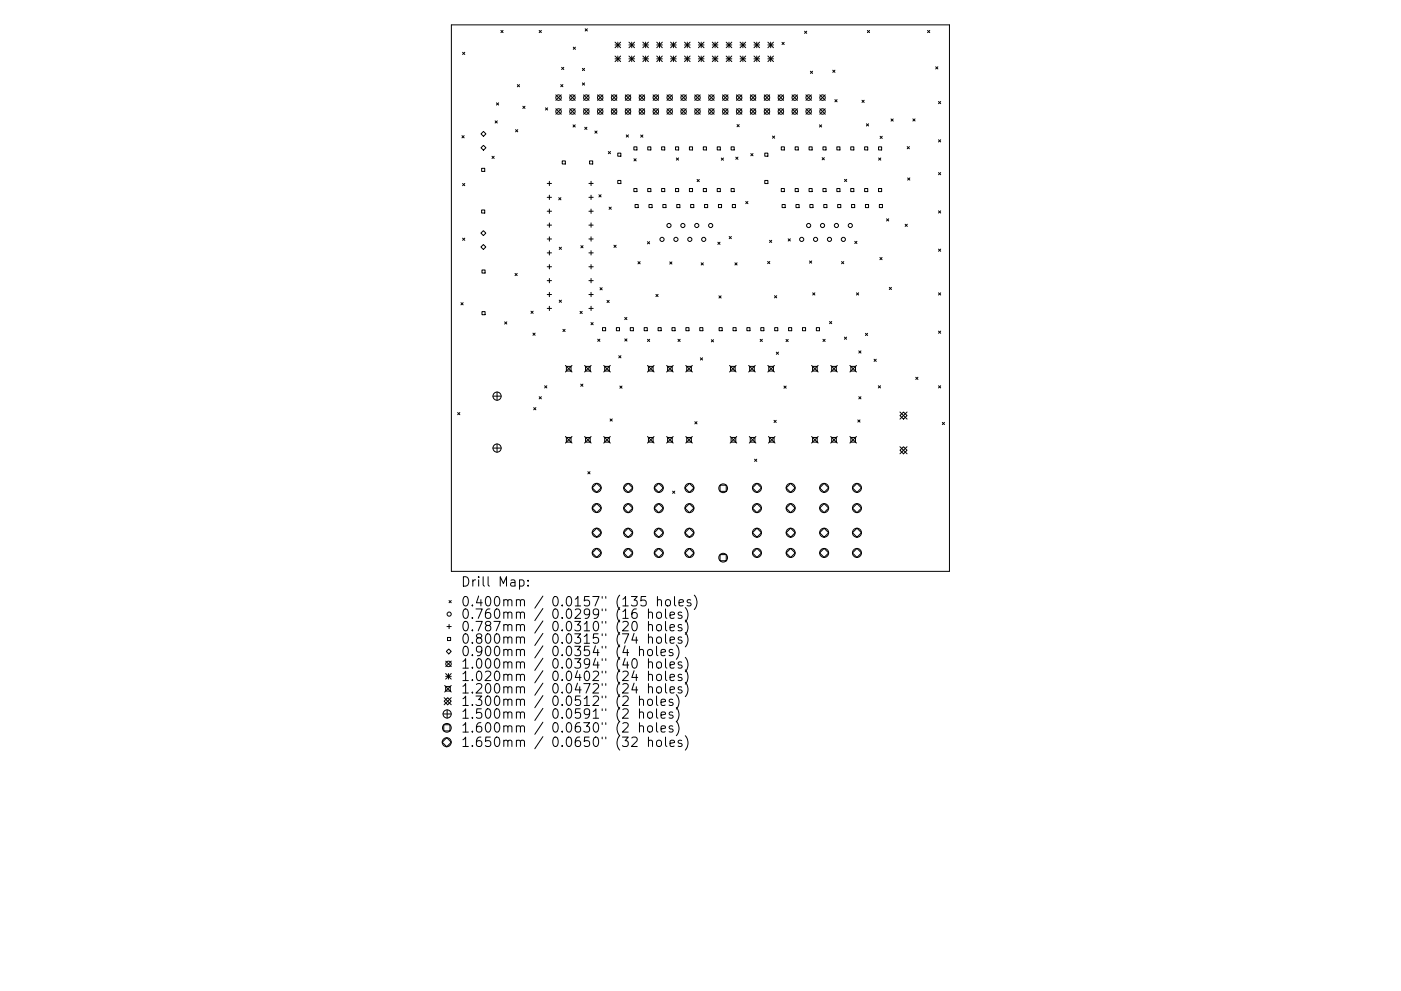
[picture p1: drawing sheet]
<svg xmlns="http://www.w3.org/2000/svg" width="297mm" height="210mm" viewBox="0 0 297 210" stroke-linecap="round" stroke-linejoin="round" font-family="sans-serif">
<defs><g id="words">
<g font-size="2.8">
<text x="97.7" y="124.5">Drill Map:</text>
<text x="97.7" y="128.7">0.400mm / 0.0157&quot; (135 holes)</text>
<text x="97.7" y="131.3">0.760mm / 0.0299&quot; (16 holes)</text>
<text x="97.7" y="133.9">0.787mm / 0.0310&quot; (20 holes)</text>
<text x="97.7" y="136.6">0.800mm / 0.0315&quot; (74 holes)</text>
<text x="97.7" y="139.2">0.900mm / 0.0354&quot; (4 holes)</text>
<text x="97.7" y="141.9">1.000mm / 0.0394&quot; (40 holes)</text>
<text x="97.7" y="144.5">1.020mm / 0.0402&quot; (24 holes)</text>
<text x="97.7" y="147.1">1.200mm / 0.0472&quot; (24 holes)</text>
<text x="97.7" y="149.8">1.300mm / 0.0512&quot; (2 holes)</text>
<text x="97.7" y="152.5">1.500mm / 0.0591&quot; (2 holes)</text>
<text x="97.7" y="155.4">1.600mm / 0.0630&quot; (2 holes)</text>
<text x="97.7" y="158.5">1.650mm / 0.0650&quot; (32 holes)</text>
</g>
</g></defs>
<g fill="none" stroke="#000" stroke-width=".21">
<path d="M95.7 5.3h105.6v115.9h-105.6zM98.1 11.1l.4 .5M98.5 11.1l-.4 .5M106.2 6.5l.5 .4M106.7 6.5l-.5 .4M109.7 18l.5 .4M110.2 18l-.5 .4M114.3 6.5l.5 .4M114.8 6.5l-.5 .4M118.9 17.9l.4 .5M119.1 14.3l.4 .5M119.3 17.9l-.4 .5"/>
<path d="M119.5 14.3l-.4 .5M121.5 10l.5 .5M122 10l-.5 .5M123.5 14.5l.4 .5M123.5 17.6l.4 .5M123.9 14.5l-.4 .5M123.9 17.6l-.4 .5M124.1 6.1l.4 .5M124.5 6.1l-.4 .5M130.4 8.9l1.2 1.2M130.4 9.5h1.2M130.4 11.9l1.2 1.2"/>
<path d="M130.4 12.5h1.2M131 8.9v1.2M131 11.9v1.2M131.6 8.9l-1.2 1.2M131.6 11.9l-1.2 1.2M133.3 11.9l1.2 1.2M133.3 9.5h1.2M133.3 12.5h1.2M133.3 8.9l1.2 1.2M133.9 8.9v1.2M133.9 11.9v1.2M134.5 8.9l-1.2 1.2"/>
<path d="M134.5 11.9l-1.2 1.2M136.3 9.5h1.2M136.3 12.5h1.2M136.3 11.9l1.2 1.2M136.3 8.9l1.2 1.2M136.9 8.9v1.2M136.9 11.9v1.2M137.5 8.9l-1.2 1.2M137.5 11.9l-1.2 1.2M139.2 9.5h1.2M139.2 12.5h1.2M139.2 11.9l1.2 1.2"/>
<path d="M139.2 8.9l1.2 1.2M139.8 8.9v1.2M139.8 11.9v1.2M140.4 8.9l-1.2 1.2M140.4 11.9l-1.2 1.2M142.2 9.5h1.2M142.2 12.5h1.2M142.2 11.9l1.2 1.2M142.2 8.9l1.2 1.2M142.8 8.9v1.2M142.8 11.9v1.2M143.4 8.9l-1.2 1.2"/>
<path d="M143.4 11.9l-1.2 1.2M145.1 9.5h1.2M145.1 12.5h1.2M145.1 11.9l1.2 1.2M145.1 8.9l1.2 1.2M145.7 8.9v1.2M145.7 11.9v1.2M146.3 8.9l-1.2 1.2M146.3 11.9l-1.2 1.2M148.1 9.5h1.2M148.1 12.5h1.2M148.1 11.9l1.2 1.2"/>
<path d="M148.1 8.9l1.2 1.2M148.7 8.9v1.2M148.7 11.9v1.2M149.3 8.9l-1.2 1.2M149.3 11.9l-1.2 1.2M151 9.5h1.2M151 12.5h1.2M151 11.9l1.2 1.2M151 8.9l1.2 1.2M151.6 8.9v1.2M151.6 11.9v1.2M152.2 8.9l-1.2 1.2"/>
<path d="M152.2 11.9l-1.2 1.2M154 9.5h1.2M154 12.5h1.2M154 11.9l1.2 1.2M154 8.9l1.2 1.2M154.6 8.9v1.2M154.6 11.9v1.2M155.2 8.9l-1.2 1.2M155.2 11.9l-1.2 1.2M156.9 9.5h1.2M156.9 12.5h1.2M156.9 11.9l1.2 1.2"/>
<path d="M156.9 8.9l1.2 1.2M157.5 8.9v1.2M157.5 11.9v1.2M158.1 8.9l-1.2 1.2M158.1 11.9l-1.2 1.2M159.9 9.5h1.1M159.9 12.5h1.1M159.9 11.9l1.1 1.2M159.9 8.9l1.1 1.2M160.5 8.9v1.2M160.5 11.9v1.2M161 8.9l-1.1 1.2"/>
<path d="M161 11.9l-1.1 1.2M162.8 9.5h1.2M162.8 12.5h1.2M162.8 11.9l1.2 1.2M162.8 8.9l1.2 1.2M163.4 8.9v1.2M163.4 11.9v1.2M164 8.9l-1.2 1.2M164 11.9l-1.2 1.2M165.8 9l.5 .5M166.3 9l-.5 .5M170.6 6.6l.4 .5"/>
<path d="M171 6.6l-.4 .5M171.8 15.1l.5 .5M172.3 15.1l-.5 .5M176.6 14.9l.4 .5M177 14.9l-.4 .5M183.9 6.5l.5 .4M184.4 6.5l-.5 .4M196.7 6.5l.4 .4M197.1 6.5l-.4 .4M198.4 14.2l.4 .4M198.8 14.2l-.4 .4M97.9 28.8l.5 .4"/>
<path d="M98.1 38.9l.4 .5M98.4 28.8l-.5 .4M98.5 38.9l-.4 .5M102 28.4l.5-.5 .5 .5-.5 .5zM102 31.4l.5-.6 .5 .6-.5 .5zM102.1 35.7h.7v.7h-.7zM104.3 33.2l.5 .4M104.8 33.2l-.5 .4M105 25.6l.4 .5M105.3 21.8l.4 .5M105.4 25.6l-.4 .5M105.7 21.8l-.4 .5"/>
<path d="M109.3 27.5l.5 .5M109.8 27.5l-.5 .5M110.8 22.5l.5 .5M111.3 22.5l-.5 .5M115.6 22.9l.5 .4M116 38.9h.9M116.1 22.9l-.5 .4M116.5 38.5v.9M117.8 20.1l1.2 1.2M117.8 23.1l1.2 1.1M119 20.1l-1.2 1.2M119 23.1l-1.2 1.1"/>
<path d="M119.2 34.1h.7v.7h-.7zM120.8 23.1l1.1 1.1M120.8 20.1l1.1 1.2M121.5 26.5l.5 .5M121.9 20.1l-1.1 1.2M121.9 23.1l-1.1 1.1M122 26.5l-.5 .5M123.7 23.1l1.2 1.1M123.7 20.1l1.2 1.2M124 27l.4 .5M124.4 27l-.4 .5M124.9 38.9h.9"/>
<path d="M124.9 20.1l-1.2 1.2M124.9 23.1l-1.2 1.1M125 34.1h.7v.7h-.7zM125.3 38.5v.9M126.1 27.8l.5 .5M126.6 27.8l-.5 .5M126.7 23.1l1.1 1.1M126.7 20.1l1.1 1.2M127.8 20.1l-1.1 1.2M127.8 23.1l-1.1 1.1M129 32.1l.4 .5M129.4 32.1l-.4 .5"/>
<path d="M129.6 23.1l1.2 1.1M129.6 20.1l1.2 1.2M130.8 20.1l-1.2 1.2M130.8 23.1l-1.2 1.1M131 32.5h.6v.6h-.6zM131 38.3h.6v.6h-.6zM132.6 23.1l1.1 1.1M132.6 20.1l1.1 1.2M132.8 28.6l.4 .5M133.2 28.6l-.4 .5M133.7 20.1l-1.1 1.2M133.7 23.1l-1.1 1.1"/>
<path d="M134.4 31.2h.6v.6h-.6zM134.4 40h.6v.7h-.6zM134.4 33.7l.5 .4M134.9 33.7l-.5 .4M135.5 23.1l1.2 1.1M135.5 20.1l1.2 1.2M135.8 28.6l.5 .5M136.3 28.6l-.5 .5M136.7 20.1l-1.2 1.2M136.7 23.1l-1.2 1.1M137.3 31.2h.7v.6h-.7zM137.3 40h.7v.7h-.7z"/>
<path d="M138.5 23.1l1.1 1.1M138.5 20.1l1.1 1.2M139.6 20.1l-1.1 1.2M139.6 23.1l-1.1 1.1M140.3 31.2h.6v.6h-.6zM140.3 40h.6v.7h-.6zM141.4 23.1l1.2 1.1M141.4 20.1l1.2 1.2M142.6 20.1l-1.2 1.2M142.6 23.1l-1.2 1.1M143.2 31.2h.7v.6h-.7zM143.2 40h.7v.7h-.7z"/>
<path d="M143.4 33.5l.5 .5M143.9 33.5l-.5 .5M144.4 23.1l1.1 1.1M144.4 20.1l1.1 1.2M145.5 23.1l-1.1 1.1M145.5 20.1l-1.1 1.2M146.2 31.2h.6v.6h-.6zM146.2 40h.6v.7h-.6zM147.3 23.1l1.2 1.1M147.3 20.1l1.2 1.2M147.8 38.1l.5 .4M148.3 38.1l-.5 .4"/>
<path d="M148.5 20.1l-1.2 1.2M148.5 23.1l-1.2 1.1M149.1 31.2h.7v.6h-.7zM149.1 40h.7v.7h-.7zM150.2 23.1l1.2 1.1M150.2 20.1l1.2 1.2M151.4 20.1l-1.2 1.2M151.4 23.1l-1.2 1.1M152.1 31.2h.6v.6h-.6zM152.1 40h.6v.7h-.6zM152.9 33.5l.5 .5M153.2 23.1l1.2 1.1"/>
<path d="M153.2 20.1l1.2 1.2M153.4 33.5l-.5 .5M154.4 23.1l-1.2 1.1M154.4 20.1l-1.2 1.2M155 31.2h.7v.6h-.7zM155 40h.7v.7h-.7zM156 33.3l.5 .5M156.1 23.1l1.2 1.1M156.1 20.1l1.2 1.2M156.3 26.4l.4 .5M156.5 33.3l-.5 .5M156.7 26.4l-.4 .5"/>
<path d="M157.3 20.1l-1.2 1.2M157.3 23.1l-1.2 1.1M159.1 23.1l1.1 1.1M159.1 20.1l1.1 1.2M159.2 32.6l.5 .5M159.7 32.6l-.5 .5M160.2 20.1l-1.1 1.2M160.2 23.1l-1.1 1.1M162 23.1l1.2 1.1M162 20.1l1.2 1.2M162.1 32.5h.7v.6h-.7zM162.1 38.3h.7v.6h-.7z"/>
<path d="M163.2 20.1l-1.2 1.2M163.2 23.1l-1.2 1.1M163.8 28.9l.4 .4M164.2 28.9l-.4 .4M165 20.1l1.1 1.2M165 23.1l1.1 1.1M165.6 31.2h.7v.6h-.7zM165.6 40h.7v.7h-.7zM166.1 20.1l-1.1 1.2M166.1 23.1l-1.1 1.1M167.9 23.1l1.2 1.1M167.9 20.1l1.2 1.2"/>
<path d="M168.6 31.2h.6v.6h-.6zM168.6 40h.6v.7h-.6zM169.1 20.1l-1.2 1.2M169.1 23.1l-1.2 1.1M170.9 23.1l1.1 1.1M170.9 20.1l1.1 1.2M171.5 31.2h.7v.6h-.7zM171.5 40h.7v.7h-.7zM172 20.1l-1.1 1.2M172 23.1l-1.1 1.1M173.7 26.5l.5 .5M173.8 23.1l1.2 1.1"/>
<path d="M173.8 20.1l1.2 1.2M174.2 26.5l-.5 .5M174.3 33.4l.5 .5M174.5 31.2h.6v.6h-.6zM174.5 40h.6v.7h-.6zM174.8 33.4l-.5 .5M175 23.1l-1.2 1.1M175 20.1l-1.2 1.2M177 21.1l.5 .5M177.4 31.2h.7v.6h-.7zM177.4 40h.7v.7h-.7zM177.5 21.1l-.5 .5"/>
<path d="M179.1 38.1l.4 .4M179.5 38.1l-.4 .4M180.4 31.2h.6v.6h-.6zM180.4 40h.6v.7h-.6zM182.8 21.3l.4 .4M183.2 21.3l-.4 .4M183.3 31.2h.7v.6h-.7zM183.3 40h.7v.7h-.7zM183.7 26.3l.5 .4M184.2 26.3l-.5 .4M186.3 31.2h.6v.6h-.6zM186.3 40h.6v.7h-.6z"/>
<path d="M186.3 33.5l.4 .5M186.6 28.9l.5 .5M186.7 33.5l-.4 .5M187.1 28.9l-.5 .5M188.9 25.2l.5 .5M189.4 25.2l-.5 .5M192.3 31.1l.5 .5M192.4 37.7l.5 .5M192.8 31.1l-.5 .5M192.9 37.7l-.5 .5M193.5 25.2l.5 .5M194 25.2l-.5 .5"/>
<path d="M199 21.5l.4 .5M199 29.7l.4 .4M199 36.6l.4 .5M199.4 21.5l-.4 .5M199.4 29.7l-.4 .4M199.4 36.6l-.4 .5M98.1 50.5l.4 .5M98.5 50.5l-.4 .5M102 49.5l.5-.6 .5 .6-.5 .5zM102 52.4l.5-.5 .5 .5-.5 .5zM102.1 44.5h.7v.7h-.7zM102.2 57.3h.6v.6h-.6z"/>
<path d="M109.2 58l.5 .5M109.7 58l-.5 .5M116 41.9h.9M116 44.8h.9M116 47.8h.9M116 50.7h.9M116 53.7h.9M116 56.6h.9M116 59.5h.9M116.5 41.4v.9M116.5 44.4v.9M116.5 47.3v.9"/>
<path d="M116.5 50.2v1M116.5 53.2v.9M116.5 56.1v1M116.5 59.1v.9M118.5 41.9l.4 .5M118.6 52.5l.4 .4M118.9 41.9l-.4 .5M119 52.5l-.4 .4M123.2 52.1l.4 .5M123.6 52.1l-.4 .5M124.9 41.9h.9M124.9 44.8h.9"/>
<path d="M124.9 47.8h.9M124.9 50.7h.9M124.9 53.7h.9M124.9 56.6h.9M124.9 59.5h.9M125.3 41.4v.9M125.3 44.4v.9M125.3 47.3v.9M125.3 50.2v1M125.3 53.2v.9M125.3 56.1v1M125.3 59.1v.9"/>
<path d="M127 41.3l.4 .5M127.4 41.3l-.4 .5M129.1 43.9l.5 .5M129.6 43.9l-.5 .5M130.2 52l.4 .5M130.6 52l-.4 .5M134.6 43.4h.7v.6h-.7zM135.3 55.5l.4 .5M135.7 55.5l-.4 .5M137.3 51.3l.4 .4M137.6 43.4h.7v.6h-.7zM137.7 51.3l-.4 .4"/>
<path d="M140.5 43.4h.7v.6h-.7zM142 55.6l.5 .4M142.5 55.6l-.5 .4M143.5 43.4h.6v.6h-.6zM146.4 43.4h.7v.6h-.7zM148.7 55.8l.4 .4M149.1 55.8l-.4 .4M149.4 43.4h.6v.6h-.6zM152.2 51.4l.5 .5M152.3 43.4h.7v.6h-.7zM152.7 51.4l-.5 .5M154.6 50.2l.5 .4"/>
<path d="M155.1 50.2l-.5 .4M155.3 43.4h.6v.6h-.6zM155.8 55.8l.5 .4M156.3 55.8l-.5 .4M158.1 42.7l.5 .5M158.6 42.7l-.5 .5M162.7 55.5l.5 .4M163.2 51l.4 .4M163.2 55.5l-.5 .4M163.6 51l-.4 .4M165.8 43.4h.7v.6h-.7zM167.1 50.7l.5 .4"/>
<path d="M167.6 50.7l-.5 .4M168.8 43.4h.6v.6h-.6zM171.6 55.4l.5 .4M171.7 43.4h.7v.6h-.7zM172.1 55.4l-.5 .4M174.7 43.4h.6v.6h-.6zM177.6 43.4h.7v.6h-.7zM178.4 55.5l.5 .5M178.9 55.5l-.5 .5M180.5 43.4h.7v.6h-.7zM181.2 51.2l.5 .5M181.7 51.2l-.5 .5"/>
<path d="M183.5 43.4h.7v.6h-.7zM186.4 43.4h.7v.6h-.7zM186.6 54.6l.4 .5M187 54.6l-.4 .5M188 46.4l.4 .5M188.4 46.4l-.4 .5M191.9 47.6l.5 .4M192.4 47.6l-.5 .4M199 44.7l.4 .5M199 52.9l.4 .4M199.4 44.7l-.4 .5M199.4 52.9l-.4 .4"/>
<path d="M97.7 64.2l.5 .5M98.2 64.2l-.5 .5M102.2 66.1h.6v.7h-.6zM107 68.3l.5 .5M107.5 68.3l-.5 .5M112.6 66l.4 .5M113 70.7l.5 .4M113 66l-.4 .5M113.5 70.7l-.5 .4M116 62.5h.9M116 65.4h.9M116.5 62v.9"/>
<path d="M116.5 65v.9M118.6 63.7l.4 .4M119 63.7l-.4 .4M119.3 69.9l.5 .4M119.8 69.9l-.5 .4M119.9 77.5l1.4 1.4M120.1 77.7h1v1h-1zM121.3 77.5l-1.4 1.4M123 66.1l.4 .4M123.4 66.1l-.4 .4M123.9 77.5l1.4 1.4M124.1 77.7h1v1h-1z"/>
<path d="M124.9 62.5h.9M124.9 65.4h.9M125.3 68.4l.5 .5M125.3 62v.9M125.3 65v.9M125.3 77.5l-1.4 1.4M125.8 68.4l-.5 .5M126.7 72l.5 .4M127.2 72l-.5 .4M127.2 61l.5 .5M127.7 61l-.5 .5M127.7 69.5h.7v.7h-.7z"/>
<path d="M128 77.5l1.4 1.4M128.2 77.7h1v1h-1zM128.7 63.7l.5 .5M129.2 63.7l-.5 .5M129.4 77.5l-1.4 1.4M130.7 69.5h.6v.7h-.6zM131.2 75.5l.5 .4M131.7 75.5l-.5 .4M132.5 67.3l.4 .5M132.5 71.9l.4 .5M132.9 67.3l-.4 .5M132.9 71.9l-.4 .5"/>
<path d="M133.6 69.5h.7v.7h-.7zM136.6 69.5h.6v.7h-.6zM137.3 77.5l1.4 1.4M137.3 72l.4 .5M137.5 77.7h1v1h-1zM137.7 72l-.4 .5M138.7 77.5l-1.4 1.4M139.1 62.5l.4 .4M139.5 69.5h.7v.7h-.7zM139.5 62.5l-.4 .4M141.3 77.5l1.4 1.4M141.5 77.7h1v1h-1z"/>
<path d="M142.5 69.5h.6v.7h-.6zM142.7 77.5l-1.4 1.4M143.7 72l.5 .5M144.2 72l-.5 .5M145.4 77.5l1.4 1.4M145.4 69.5h.7v.7h-.7zM145.6 77.7h1v1h-1zM146.8 77.5l-1.4 1.4M148.4 69.5h.6v.7h-.6zM148.5 75.9l.5 .5M149 75.9l-.5 .5M150.8 72.1l.5 .4"/>
<path d="M151.3 72.1l-.5 .4M152.4 62.8l.5 .4M152.5 69.5h.6v.7h-.6zM152.9 62.8l-.5 .4M154.7 77.5l1.4 1.4M154.9 77.7h1v1h-1zM155.4 69.5h.7v.7h-.7zM156.1 77.5l-1.4 1.4M158.4 69.5h.6v.7h-.6zM158.7 77.5l1.4 1.4M158.9 77.7h1v1h-1zM160.1 77.5l-1.4 1.4"/>
<path d="M161.2 72l.4 .5M161.3 69.5h.7v.7h-.7zM161.6 72l-.4 .5M162.8 77.5l1.4 1.4M163 77.7h1v1h-1zM164.2 77.5l-1.4 1.4M164.2 62.7l.5 .5M164.2 69.5h.7v.7h-.7zM164.6 74.7l.5 .5M164.7 62.7l-.5 .5M165.1 74.7l-.5 .5M166.7 72l.4 .5"/>
<path d="M167.1 72l-.4 .5M167.2 69.5h.7v.7h-.7zM170.1 69.5h.7v.7h-.7zM172.1 77.5l1.4 1.4M172.3 77.7h1v1h-1zM172.3 62.1l.5 .5M172.8 62.1l-.5 .5M173.1 69.5h.6v.7h-.6zM173.5 77.5l-1.4 1.4M174.5 72l.4 .5M174.9 72l-.4 .5M175.9 68.2l.4 .5"/>
<path d="M176.1 77.5l1.4 1.4M176.3 77.7h1v1h-1zM176.3 68.2l-.4 .5M177.5 77.5l-1.4 1.4M179 71.5l.5 .5M179.5 71.5l-.5 .5M180.2 77.5l1.4 1.4M180.4 77.7h1v1h-1zM181.6 77.5l-1.4 1.4M181.6 62.1l.4 .5M182 62.1l-.4 .5M182.1 74.4l.4 .5"/>
<path d="M182.5 74.4l-.4 .5M183.5 70.7l.5 .5M184 70.7l-.5 .5M185.3 76.2l.5 .5M185.8 76.2l-.5 .5M188.5 61l.5 .4M189 61l-.5 .4M199 62.1l.4 .5M199 70.2l.4 .5M199.4 62.1l-.4 .5M199.4 70.2l-.4 .5M97 87.5l.5 .5"/>
<path d="M97.5 87.5l-.5 .5M104.5 84h1.8M104.5 95.1h1.8M105.4 83.2v1.7M105.4 94.2v1.7M113.2 86.5l.4 .4M113.6 86.5l-.4 .4M114.3 84.2l.5 .4M114.8 84.2l-.5 .4M115.5 81.8l.4 .5M115.9 81.8l-.4 .5M119.9 92.6l1.4 1.4"/>
<path d="M120.1 92.8h1v1h-1zM121.3 92.6l-1.4 1.4M123.1 81.5l.5 .5M123.6 81.5l-.5 .5M123.9 92.6l1.4 1.4M124.1 92.8h1v1h-1zM125.3 92.6l-1.4 1.4M128 92.6l1.4 1.4M128.2 92.8h1v1h-1zM129.3 88.9l.5 .4M129.4 92.6l-1.4 1.4M129.8 88.9l-.5 .4"/>
<path d="M131.4 81.9l.5 .5M131.9 81.9l-.5 .5M137.3 92.6l1.4 1.4M137.5 92.8h1v1h-1zM138.7 92.6l-1.4 1.4M141.3 92.6l1.4 1.4M141.5 92.8h1v1h-1zM142.7 92.6l-1.4 1.4M145.4 92.6l1.4 1.4M145.6 92.8h1v1h-1zM146.8 92.6l-1.4 1.4M147.3 89.5l.5 .4"/>
<path d="M147.8 89.5l-.5 .4M154.8 92.6l1.4 1.4M155 92.8h1v1h-1zM156.2 92.6l-1.4 1.4M158.9 92.6l1.4 1.4M159.1 92.8h1v1h-1zM160 97.4l.4 .5M160.3 92.6l-1.4 1.4M160.4 97.4l-.4 .5M162.9 92.6l1.4 1.4M163.1 92.8h1v1h-1zM164.1 89.2l.5 .4"/>
<path d="M164.3 92.6l-1.4 1.4M164.6 89.2l-.5 .4M166.2 81.9l.5 .5M166.7 81.9l-.5 .5M172.1 92.6l1.4 1.4M172.3 92.8h1v1h-1zM173.5 92.6l-1.4 1.4M176.1 92.6l1.4 1.4M176.3 92.8h1v1h-1zM177.5 92.6l-1.4 1.4M180.2 92.6l1.4 1.4M180.4 92.8h1v1h-1z"/>
<path d="M181.6 92.6l-1.4 1.4M181.9 89.1l.4 .5M182.1 84.2l.4 .4M182.3 89.1l-.4 .5M182.5 84.2l-.4 .4M186.2 81.8l.5 .5M186.7 81.8l-.5 .5M190.8 87.4l1.5 1.5M190.8 94.8l1.5 1.5M191.6 87.4l.7 .8-.7 .7-.8-.7zM191.6 94.8l.7 .7-.7 .8-.8-.8zM192.3 87.4l-1.5 1.5"/>
<path d="M192.3 94.8l-1.5 1.5M194.2 80l.4 .5M194.6 80l-.4 .5M199 81.8l.4 .5M199.4 81.8l-.4 .5M199.8 89.6l.5 .5M200.3 89.6l-.5 .5M124.6 100.1l.5 .4M125.1 100.1l-.5 .4M125.6 103.5l.9-1 1 1-1 1zM125.6 107.8l.9-1 1 1-1 .9zM125.6 113l.9-.9 1 .9-1 1z"/>
<path d="M126.5 116.3l1 1-1 1-.9-1zM132.2 103.5l1-.9 .9 .9-.9 1zM132.2 107.8l1-.9 .9 .9-.9 1zM132.2 113l1-.9 .9 .9-.9 1zM132.2 117.3l1-.9 .9 .9-.9 1zM138.7 103.5l1-.9 .9 .9-.9 1zM138.7 107.8l1-.9 .9 .9-.9 1zM138.7 113l1-.9 .9 .9-.9 1zM138.7 117.3l1-.9 .9 .9-.9 1zM142.6 104.2l.5 .5M143.1 104.2l-.5 .5M145.2 103.5l1-.9 .9 .9-.9 1z"/>
<path d="M145.2 107.8l1-.9 .9 .9-.9 1zM145.2 113l1-.9 .9 .9-.9 1zM145.2 117.3l1-.9 .9 .9-.9 1zM152.7 102.9h1.3v1.3h-1.3zM152.7 117.7h1.3v1.3h-1.3zM159.5 107.8l1-1 .9 1-.9 1zM159.5 113l1-.9 .9 .9-.9 1zM159.5 117.3l1-.9 .9 .9-.9 1zM160.5 102.6l.9 .9-.9 1-1-1zM166.7 107.8l.9-1 1 1-1 1zM166.7 113l.9-.9 1 .9-1 1zM166.7 117.3l.9-.9 1 .9-1 1z"/>
<path d="M167.6 102.6l1 .9-1 1-.9-1zM173.8 107.8l.9-1 1 1-1 1zM173.8 113l.9-.9 1 .9-1 1zM173.8 117.3l.9-.9 1 .9-1 1zM174.7 102.6l1 .9-1 1-.9-1zM180.7 107.8l1-1 .9 1-.9 1zM180.7 113l1-.9 .9 .9-.9 1zM180.7 117.3l1-.9 .9 .9-.9 1zM181.7 102.6l.9 .9-.9 1-1-1zM94.8 132.9h.9M94.9 135.2h.6v.7h-.6zM95.1 137.7l.6 .5-.6 .5-.5-.5z"/>
<path d="M95.2 127.4l.5 .5M95.2 132.5v.9M95.7 127.4l-.5 .5M110.2 123.1l.5-.1 .4 .4v.6l-.2 .3h-.7M112 124.2v.2M112 123.1v.2M134.2 132l.4-.2a1.25 1.25 0 0 1 0 2l-.4-.1-.1-.2-.1-.9zM134.2 139.9l.4-.1a1.25 1.25 0 0 1 0 2l-.4-.1-.1-.3-.1-.9zM134.4 134.4l-.4 1.4h1.2M134.9 129.2a.79 .79 0 0 0-.9 .9v.7l.2 .3 .5 .1 .3-.2 .1-.7-.2-.2-.6-.1-.3 .3M135.6 138a.5 .5 0 0 1 .8 .1v1M135.6 137.1v2"/>
<path d="M136.9 126.6h-.9l-.1 .9 .3-.2 .6 .1 .2 .3-.1 .7-.3 .2h-.4l-.3-.2M137.4 138a.54 .54 0 0 1 .5-.2 .54 .54 0 0 1 .4 .4v.5a.54 .54 0 0 1-.5 .4 .54 .54 0 0 1-.5-.4zM137.5 130.1a.5 .5 0 0 1 .8 0v1.1M137.5 132.7a.5 .5 0 0 1 .8 .1v1M137.5 135.3a.5 .5 0 0 1 .8 .1v1.1M137.5 129.2v2M137.5 131.8v2M137.5 134.5v2M137.5 139.8v2M139.2 137.1v1.7l.3 .3M139.3 130.1a.54 .54 0 0 1 .5-.2 .54 .54 0 0 1 .4 .3v.6a.54 .54 0 0 1-.5 .4 .54 .54 0 0 1-.5-.4zM139.3 132.7a.54 .54 0 0 1 .5-.2 .54 .54 0 0 1 .4 .4v.6a.54 .54 0 0 1-.5 .4 .54 .54 0 0 1-.5-.4z"/>
<path d="M139.3 135.3a.54 .54 0 0 1 .5-.2 .54 .54 0 0 1 .4 .4v.6a.54 .54 0 0 1-.5 .4 .54 .54 0 0 1-.5-.4zM139.4 127.4l.3-.2 .5 .1v1.3M139.4 126.6v2M140.2 138.5l.9-.2-.1-.4-.6-.1-.2 .3v.9h.8M141.1 129.2v1.7l.3 .3M141.1 131.8v1.8l.3 .2M141.1 134.5v1.7l.3 .3M141.1 139.8v1.7l.3 .3M141.2 127.4l.3-.2a.54 .54 0 0 1 .7 .4v.6a.54 .54 0 0 1-.6 .4 .54 .54 0 0 1-.5-.4zM142.1 130.5l.9-.2-.1-.3-.6-.1-.2 .2 .1 1h.7M142.1 133.2l.9-.2-.1-.4-.6-.1-.2 .3 .1 .9h.7M142.1 135.8l.9-.2-.1-.4-.6-.1-.2 .3 .1 1h.7"/>
<path d="M142.6 137.9l-.4-.1-.3 .3 .1 .3 .6 .1v.5h-.7M143 126.6v1.7l.3 .3M143.4 136.8a2.29 2.29 0 0 1 0 3.1M144 127.9l.9-.2-.1-.4-.6-.1-.2 .3 .1 1h.7M144.5 130l-.4-.1-.3 .2 .1 .3 .6 .2v.5h-.7M144.5 132.6l-.4-.1-.3 .3 .1 .3 .6 .2v.4h-.7M144.5 135.2l-.4-.1-.3 .3 .1 .3 .6 .2v.5h-.7M145.3 128.9a2.29 2.29 0 0 1 0 3.1M145.3 131.6a2.29 2.29 0 0 1 0 3M145.3 134.2a2.29 2.29 0 0 1 0 3M145.3 139.5a2.29 2.29 0 0 1 0 3M146.4 127.3l-.4-.1-.3 .3 .1 .3 .6 .2v.5h-.7"/>
<path d="M147.2 126.3a2.29 2.29 0 0 1 0 3M93.8 157.5l.9-1 1 1-1 .9zM93.9 151.5h1.8M94.1 153.8h1.3v1.3h-1.3zM94.2 148.8l.7-.8 .8 .8-.8 .7zM94.2 148l1.5 1.5M94.3 145.4l1.4 1.4M94.5 145.6h1v1h-1zM94.5 142.9l1.2 1.2M94.5 143.5h1.2M94.5 140.3l1.2 1.1M94.8 150.6v1.8"/>
<path d="M95.1 142.9v1.2M95.7 140.3l-1.2 1.1M95.7 142.9l-1.2 1.2M95.7 145.4l-1.4 1.4M95.7 148l-1.5 1.5M134 156.6l.2-.2 .7 .1a.54 .54 0 0 1 .1 .7l-1.1 1.2h1.2M134.4 142.3l-.4 1.4h1.2M134.4 144.9l-.4 1.5h1.2M135.6 148.5a.5 .5 0 0 1 .8 .1v1.1M135.6 151.2a.5 .5 0 0 1 .8 .1v1.1M135.6 154.2a.5 .5 0 0 1 .8 .1v1M135.6 147.7v2"/>
<path d="M135.6 150.4v2M135.6 153.3v2M137.4 148.5a.54 .54 0 0 1 .5-.2 .54 .54 0 0 1 .4 .4v.6a.54 .54 0 0 1-.5 .4 .54 .54 0 0 1-.5-.4zM137.4 151.2a.54 .54 0 0 1 .5-.2 .54 .54 0 0 1 .4 .4v.6a.54 .54 0 0 1-.5 .4 .54 .54 0 0 1-.5-.4zM137.5 140.6a.5 .5 0 0 1 .8 .1v1.1M137.5 143.3a.5 .5 0 0 1 .8 0v1.1M137.5 145.9a.5 .5 0 0 1 .8 .1v1M137.5 154.1a.54 .54 0 0 1 .8 .3v.5a.54 .54 0 0 1-.5 .4 .54 .54 0 0 1-.5-.4v-.5zM137.5 157.2a.5 .5 0 0 1 .8 .1v1.1M137.5 142.4v2M137.5 145v2M137.5 156.4v2"/>
<path d="M139.2 147.7v1.7l.3 .3M139.2 150.4v1.7l.3 .3M139.2 153.3v1.7l.3 .3M139.3 140.6a.54 .54 0 0 1 .5-.2 .54 .54 0 0 1 .4 .4v.8a.54 .54 0 0 1-.6 .2 .54 .54 0 0 1-.4-.4zM139.3 143.3a.54 .54 0 0 1 .5-.2 .54 .54 0 0 1 .4 .3v.6a.54 .54 0 0 1-.5 .4 .54 .54 0 0 1-.5-.4zM139.3 145.9a.54 .54 0 0 1 .5-.2 .54 .54 0 0 1 .4 .4v.6a.54 .54 0 0 1-.5 .4 .54 .54 0 0 1-.5-.4zM139.3 157.2a.54 .54 0 0 1 .5-.2 .54 .54 0 0 1 .4 .4v.6a.54 .54 0 0 1-.5 .4 .54 .54 0 0 1-.5-.4zM140.2 149l.9-.2-.1-.4-.6-.1-.2 .3v1h.8M140.2 151.7l.9-.2-.1-.4h-.6l-.2 .2v1h.8M140.2 154.7l.9-.2-.1-.4-.6-.1-.2 .3v.9h.8M141.1 142.4v1.7l.3 .3M141.1 145v1.8l.3 .2"/>
<path d="M141.1 156.4v1.7l.3 .3M142.1 141.1l.9-.2-.1-.4-.6-.1-.2 .3 .1 1h.7M142.1 143.7l.9-.2-.1-.3-.6-.1-.2 .2 .1 1h.7M142.1 146.4l.9-.2-.1-.4-.6-.1-.2 .3 .1 .9h.7M142.1 157.7l.9-.2-.1-.4-.6-.1-.2 .3 .1 1h.7M142.6 148.4l-.4-.1-.3 .3 .1 .3 .6 .2v.5h-.7M142.6 151.1h-.4l-.3 .2 .1 .3 .6 .2v.5h-.7M142.6 154.1l-.4-.1-.3 .3 .1 .3 .6 .2v.4h-.7M143.4 147.4a2.29 2.29 0 0 1 0 3M143.4 150.1a2.29 2.29 0 0 1 0 3M143.4 153a2.29 2.29 0 0 1 0 3.1M144.5 140.5l-.4-.1-.3 .3 .1 .3 .6 .2v.5h-.7"/>
<path d="M144.5 143.2l-.4-.1-.3 .2 .1 .3 .6 .2v.5h-.7M144.5 145.8l-.4-.1-.3 .3 .1 .3 .6 .2v.4h-.7M144.5 157.1l-.4-.1-.3 .3 .1 .3 .6 .2v.5h-.7M145.3 142.1a2.29 2.29 0 0 1 0 3.1M145.3 144.8a2.29 2.29 0 0 1 0 3M145.3 156.1a2.29 2.29 0 0 1 0 3"/>
<circle cx="118.4" cy="20.7" r=".58"/>
<circle cx="118.4" cy="23.7" r=".58"/>
<circle cx="121.4" cy="20.7" r=".58"/>
<circle cx="121.4" cy="23.7" r=".58"/>
<circle cx="124.3" cy="20.7" r=".58"/>
<circle cx="124.3" cy="23.7" r=".58"/>
<circle cx="127.3" cy="20.7" r=".58"/>
<circle cx="127.3" cy="23.7" r=".58"/>
<circle cx="130.2" cy="20.7" r=".58"/>
<circle cx="130.2" cy="23.7" r=".58"/>
<circle cx="133.2" cy="20.7" r=".58"/>
<circle cx="133.2" cy="23.7" r=".58"/>
<circle cx="136.1" cy="20.7" r=".58"/>
<circle cx="136.1" cy="23.7" r=".58"/>
<circle cx="139" cy="20.7" r=".58"/>
<circle cx="139" cy="23.7" r=".58"/>
<circle cx="142" cy="20.7" r=".58"/>
<circle cx="142" cy="23.7" r=".58"/>
<circle cx="144.9" cy="20.7" r=".58"/>
<circle cx="144.9" cy="23.7" r=".58"/>
<circle cx="147.9" cy="20.7" r=".58"/>
<circle cx="147.9" cy="23.7" r=".58"/>
<circle cx="150.8" cy="20.7" r=".58"/>
<circle cx="150.8" cy="23.7" r=".58"/>
<circle cx="153.8" cy="20.7" r=".58"/>
<circle cx="153.8" cy="23.7" r=".58"/>
<circle cx="156.7" cy="20.7" r=".58"/>
<circle cx="156.7" cy="23.7" r=".58"/>
<circle cx="159.7" cy="20.7" r=".58"/>
<circle cx="159.7" cy="23.7" r=".58"/>
<circle cx="162.6" cy="20.7" r=".58"/>
<circle cx="162.6" cy="23.7" r=".58"/>
<circle cx="165.6" cy="20.7" r=".58"/>
<circle cx="165.6" cy="23.7" r=".58"/>
<circle cx="168.5" cy="20.7" r=".58"/>
<circle cx="168.5" cy="23.7" r=".58"/>
<circle cx="171.4" cy="20.7" r=".58"/>
<circle cx="171.4" cy="23.7" r=".58"/>
<circle cx="174.4" cy="20.7" r=".58"/>
<circle cx="174.4" cy="23.7" r=".58"/>
<circle cx="140.4" cy="50.8" r=".44"/>
<circle cx="141.8" cy="47.8" r=".44"/>
<circle cx="143.3" cy="50.8" r=".44"/>
<circle cx="144.8" cy="47.8" r=".44"/>
<circle cx="146.3" cy="50.8" r=".44"/>
<circle cx="147.7" cy="47.8" r=".44"/>
<circle cx="149.2" cy="50.8" r=".44"/>
<circle cx="150.7" cy="47.8" r=".44"/>
<circle cx="170" cy="50.8" r=".44"/>
<circle cx="171.4" cy="47.8" r=".44"/>
<circle cx="172.9" cy="50.8" r=".44"/>
<circle cx="174.4" cy="47.8" r=".44"/>
<circle cx="175.9" cy="50.8" r=".44"/>
<circle cx="177.3" cy="47.8" r=".44"/>
<circle cx="178.8" cy="50.8" r=".44"/>
<circle cx="180.3" cy="47.8" r=".44"/>
<circle cx="105.4" cy="84" r=".87"/>
<circle cx="105.4" cy="95.1" r=".87"/>
<circle cx="126.5" cy="113" r=".96"/>
<circle cx="126.5" cy="103.5" r=".96"/>
<circle cx="126.5" cy="107.8" r=".96"/>
<circle cx="126.5" cy="117.3" r=".96"/>
<circle cx="133.2" cy="113" r=".96"/>
<circle cx="133.2" cy="107.8" r=".96"/>
<circle cx="133.2" cy="103.5" r=".96"/>
<circle cx="133.2" cy="117.3" r=".96"/>
<circle cx="139.7" cy="113" r=".96"/>
<circle cx="139.7" cy="103.5" r=".96"/>
<circle cx="139.7" cy="107.8" r=".96"/>
<circle cx="139.7" cy="117.3" r=".96"/>
<circle cx="146.2" cy="113" r=".96"/>
<circle cx="146.2" cy="103.5" r=".96"/>
<circle cx="146.2" cy="107.8" r=".96"/>
<circle cx="146.2" cy="117.3" r=".96"/>
<circle cx="153.3" cy="118.3" r=".93"/>
<circle cx="153.3" cy="103.6" r=".93"/>
<circle cx="160.5" cy="113" r=".96"/>
<circle cx="160.5" cy="117.3" r=".96"/>
<circle cx="160.5" cy="107.8" r=".96"/>
<circle cx="160.5" cy="103.5" r=".96"/>
<circle cx="167.6" cy="113" r=".96"/>
<circle cx="167.6" cy="117.3" r=".96"/>
<circle cx="167.6" cy="107.8" r=".96"/>
<circle cx="167.6" cy="103.5" r=".96"/>
<circle cx="174.7" cy="117.3" r=".96"/>
<circle cx="174.7" cy="113" r=".96"/>
<circle cx="174.7" cy="107.8" r=".96"/>
<circle cx="174.7" cy="103.5" r=".96"/>
<circle cx="181.7" cy="117.3" r=".96"/>
<circle cx="181.7" cy="113" r=".96"/>
<circle cx="181.7" cy="107.8" r=".96"/>
<circle cx="181.7" cy="103.5" r=".96"/>
<circle cx="95.2" cy="130.3" r=".44"/>
<circle cx="94.7" cy="157.5" r=".96"/>
<circle cx="94.7" cy="154.4" r=".93"/>
<circle cx="94.8" cy="151.5" r=".87"/>
<circle cx="95.1" cy="140.9" r=".58"/>
</g>
<use href="#words"/>
</svg>
